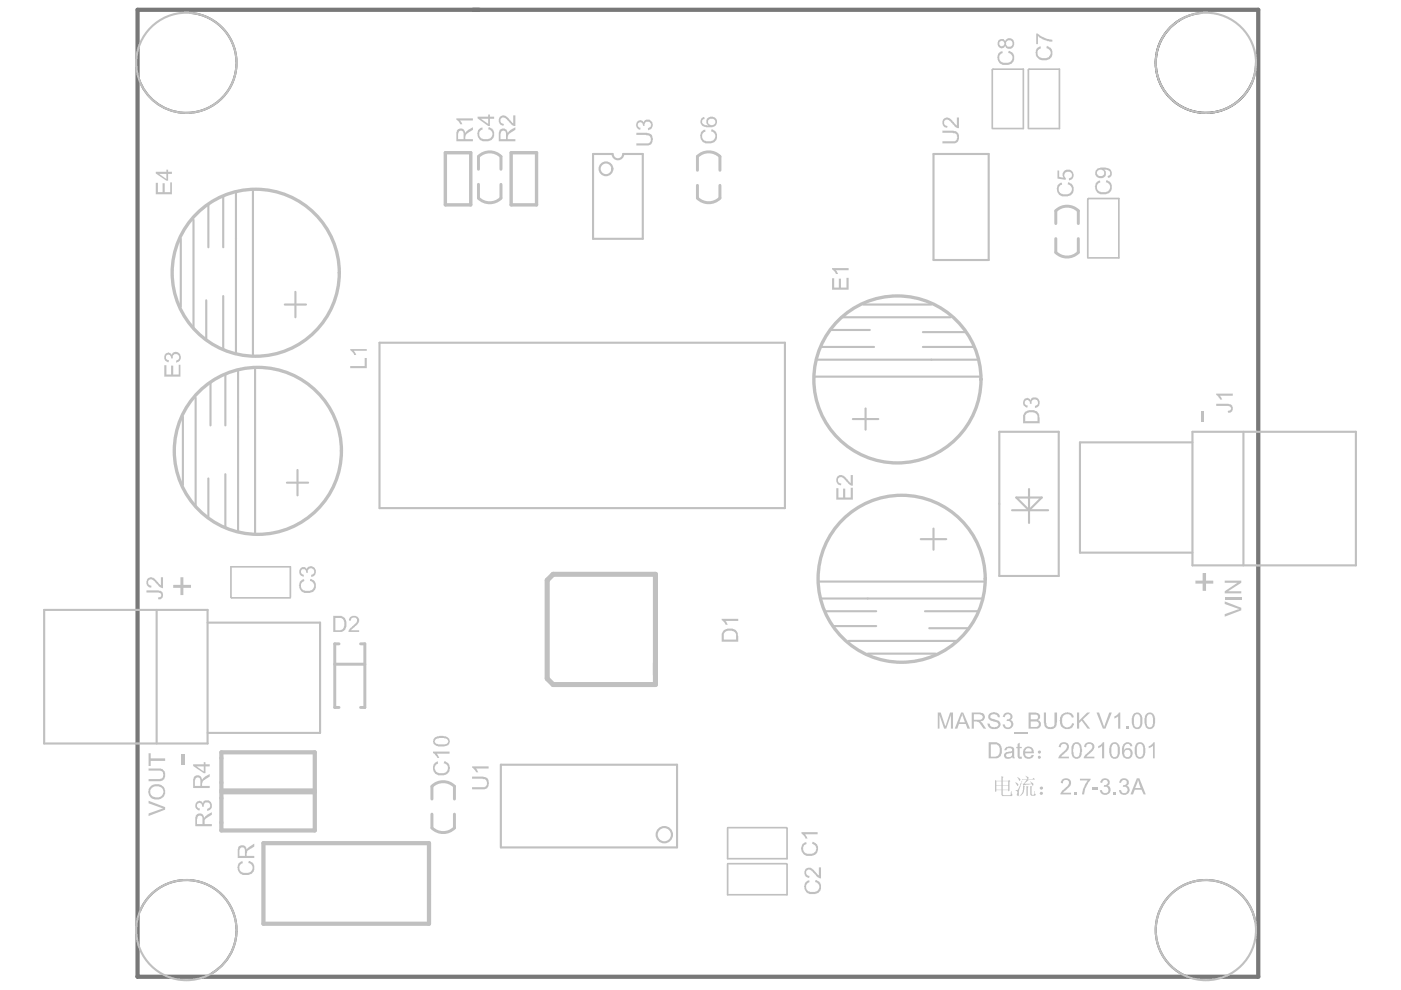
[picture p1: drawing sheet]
<svg xmlns="http://www.w3.org/2000/svg" width="297mm" height="210mm" viewBox="0 0 297 210" stroke-linecap="round" stroke-linejoin="round" font-family="sans-serif">
<path d="M29.2 2.1h237.6v205h-237.6z" fill="none" stroke="#787878" stroke-width=".9"/>
<path d="M40.3 2.7a10.6 10.6 0 0 1 7.6 17.2 10.6 10.6 0 0 1-18.5-3.2M250.3 4.2a10.6 10.6 0 0 0-1.5 17.2 10.6 10.6 0 0 0 16.7-4.1M254.8 2.7a10.6 10.6 0 0 0-9.7 11.2 10.6 10.6 0 0 0 10.9 10 10.6 10.6 0 0 0 10.3-10.6M29.6 193.3a10.6 10.6 0 0 1 16.8-4.2 10.6 10.6 0 0 1-1.5 17.2M266.1 195.4a10.6 10.6 0 0 0-17.1-6.4 10.6 10.6 0 0 0 2.8 18.1" fill="none" stroke="#787878" stroke-width=".45"/>
<path d="M46.9 159.5h19.8v8.1h-19.8zM46.9 168h19.8v8.1h-19.8zM55.9 178.8h35.1v17.1h-35.1z" fill="none" stroke="#c0c0c0" stroke-width=".9"/>
<g fill="none" stroke="#c0c0c0" stroke-width=".45">
<path d="M129.9 32.6h-4.2v18h10.6v-18h-4.2M197.9 32.6h11.7v22.5h-11.7zM38.3 50.6v14.4M41 46.6v22.9M44.2 43.4v9M47.3 41.6v10.8M50 40.7v34.2M53.6 40.3v35.1M43.7 63.7v8.1M47.3 62.8v11.2M47.8 79.4v10.8M50.5 78.5v34.2"/>
<path d="M54.1 78.1v35M60.4 64.6h4.5M62.6 61.9v5.4M80.5 72.7h85.9v35h-85.9zM172.7 79.9h35.1M173.2 76.3h34.2M174.1 73.6h11.2M176.3 70h8.1M178.6 67.3h22.9M183.1 64.6h14.4M195.7 70.4h9M195.7 73.6h10.8"/>
<path d="M38.8 88.4v14.4M41.5 84.4v22.9M44.6 81.2v9M63.1 99.6v5.4M180.8 88.8h5.4M183.5 86.6v4.5M211.9 91.5h12.6v30.6h-12.6zM252.8 93.8h-23.8v23.4h23.8M252.8 91.5h34.7v28.4h-34.7zM263.6 91.5v28.4M44.2 101.4v8.1M47.8 100.5v11.3"/>
<path d="M60.8 102.3h4.5M195.2 114.3h5.4M197.9 112.1v4.5M214.6 108.2h7.6M215.5 105.5h5.4l-2.7 2.7zM218.2 103.7v7.2M9.4 129.3h34.6v28.3h-34.6zM33.2 129.3v28.3M44 132h23.9v23.4h-23.9M173.6 123.3h35.1M174.1 126.9h34.2M175 129.6h10.8"/>
<path d="M176.8 132.7h9M179.9 135.9h23M184 138.6h14.4M196.1 129.6h11.3M197 133.2h8.1M106.2 162.1h37.3v17.6h-37.3z"/>
</g>
<g fill="none" stroke="#c0c0c0" stroke-width=".63">
<path d="M101.4 39.1v2.9M101.4 33.2v2.7M106.2 33.2v2.7M106.2 39.1v2.9M147.9 33.2v2.9M147.9 39.3v2.7M152.6 33.2v2.9M152.6 39.3v2.7M223.8 50.6l.1 2.9M223.9 44.7v2.7M228.6 44.7v2.7M228.6 50.6v2.9"/>
<path d="M71.9 136.5h-.9v13.5h.9M76.5 136.5h.9v13.5h-.9M71 140.8h6.4M91.6 172.6v2.9M91.6 166.7v2.7M96.4 166.7v2.7M96.4 172.6v2.9"/>
</g>
<path d="M210.4 27.3v-12.5l.1-.1h6.5v12.6h-6.5M218 27.3v-12.5l.2-.1h6.4v12.6h-6.4M230.6 54.7v-12.5l.2-.1h6.4v12.6h-6.4M61.6 126.6v-6.4h-12.6v6.4l.1 .2h12.5M154.3 175.5h12.4l.2 .1v6.5h-12.6v-6.5M154.3 183.1h12.4l.2 .2v6.4h-12.6v-6.4" fill="none" stroke="#c0c0c0" stroke-width=".35"/>
<path d="M94.4 32.4h5.4v11h-5.4zM108.4 32.4h5.4v11h-5.4z" fill="none" stroke="#c0c0c0" stroke-width=".72"/>
<path d="M116 123l1.3-1.2h21.7v23.3h-21.7l-1.3-1.2z" fill="none" stroke="#c0c0c0" stroke-width="1.1"/>
<g fill="#c0c0c0">
<path d="M38.3 160h.8v2.1h-.8z"/>
<path d="M176.4 59h.5v2h1v-1.9h.4v1.9h1.2v-2.1h.4v2.5h-3.5z"/>
<path d="M176.4 56.8h3.5v.5h-2.8l.3 .2 .3 .6a.79 .79 0 0 1-.8-.6l-.5-.4z"/>
<path d="M254.7 87.1h.6v2.2h-.6z"/>
<path d="M31.5 169.8l3.5 1.3v.6l-3.5 1.3v-.5l3.1-1.1-3.1-1.1z"/>
<path d="M31.5 162.9h2a1.37 1.37 0 0 1 1.4 .7 1.37 1.37 0 0 1-.1 1.5 1.53 1.53 0 0 1-1.3 .5h-2v-.4h2a.93 .93 0 0 0 1.1-.7 .93 .93 0 0 0-.7-1.1h-2.4z"/>
<path d="M31.5 159.7h.5v1.1h3v.5h-3v1.1h-.5z"/>
<path d="M41.6 170.1a.81 .81 0 0 1 .8-.3 .81 .81 0 0 1 .6 .5 .92 .92 0 0 1 1.6-.3 1.13 1.13 0 0 1-.7 1.9v-.4a.7 .7 0 0 0 .6-.8 .7 .7 0 0 0-.8-.6 .7 .7 0 0 0-.5 .9l-.4-.1a.59 .59 0 0 0-.5-.7 .59 .59 0 0 0-.6 .7 .59 .59 0 0 0 .7 .5l-.1 .4a1.06 1.06 0 0 1-.7-1.7z"/>
<path d="M74.3 77.6h3v-1.7h.5v2.2h-3.5z"/>
<path d="M74.3 74h3.5v.4h-2.8l.5 .8-.4 .1-.4-.7-.4-.3z"/>
<path d="M92 162l.7-.6 .2 .5a1.11 1.11 0 0 0-.6 1.4 1.11 1.11 0 0 0 1.4 .6 1.06 1.06 0 0 0 1.2-.8 1.06 1.06 0 0 0-.8-1.2l.1-.5a1.53 1.53 0 0 1 1.2 1.9 1.53 1.53 0 0 1-1.9 1.1 1.59 1.59 0 0 1-1.5-.7 1.59 1.59 0 0 1 0-1.7z"/>
<path d="M91.8 159.3h3.5v.5h-2.7l.6 .9h-.5l-.4-.6-.5-.5z"/>
<path d="M96.8 25.1h3.5v.4h-2.8l.2 .2 .3 .7a.79 .79 0 0 1-.8-.7l-.4-.3z"/>
<path d="M105.9 24.8a1.14 1.14 0 0 1 1.8 .2l1.1 1.2v-1.7h.5l-.1 2.2a2.28 2.28 0 0 1-1.4-1.1h-.1a1.1 1.1 0 0 0-1.5-.5 .73 .73 0 0 0-.1 .8 .73 .73 0 0 0 .7 .4l-.1 .4a1.2 1.2 0 0 1-.8-1.9z"/>
<path d="M134.9 28.2h2a1.31 1.31 0 0 1 1.5 1.5 1.16 1.16 0 0 1-1.5 1.2h-2v-.5h2a.87 .87 0 0 0 1.1-.7 .87 .87 0 0 0-.7-1l-2.4-.1z"/>
<path d="M135 25.9a.77 .77 0 0 1 .8-.4 .77 .77 0 0 1 .6 .5 .97 .97 0 0 1 1.1-.7 .97 .97 0 0 1 .8 1.1 1.09 1.09 0 0 1-.9 1.2l-.1-.4a.7 .7 0 0 0 .8-.8 .7 .7 0 0 0-.9-.6 .7 .7 0 0 0-.5 .9h-.3a.64 .64 0 0 0-.3-.6 .64 .64 0 0 0-.7 0l-.2 .3 .1 .2a.46 .46 0 0 0 .5 .5l-.1 .4a1.05 1.05 0 0 1-.7-1.6z"/>
<path d="M148.6 28.1l.4-.5 .5-.2 .1 .5a1.08 1.08 0 0 0-.7 1.3 1.08 1.08 0 0 0 1.3 .8 1.14 1.14 0 0 0 1.2-.5 1.14 1.14 0 0 0 0-1.3l-.4-.3h-.2v-.5a1.52 1.52 0 0 1 1 2.3 2.04 2.04 0 0 1-2.9 .3 2.2 2.2 0 0 1-.3-1.9z"/>
<path d="M170.6 187.2l.5-.4 .4-.2 .1 .4a1.08 1.08 0 0 0-.6 1.4 1.08 1.08 0 0 0 1.3 .7 1.14 1.14 0 0 0 1.2-.5 1.14 1.14 0 0 0-.1-1.3l-.3-.3h-.3l.1-.4a1.52 1.52 0 0 1 1 2.2 2.04 2.04 0 0 1-3 .3 2.2 2.2 0 0 1-.3-1.9z"/>
<path d="M170.7 184.3a1.21 1.21 0 0 1 1.8 .2l1.1 1.1v-1.7h.5v2.3a2.98 2.98 0 0 1-1.7-1.3l-.1-.1a.72 .72 0 0 0-.9-.4 .72 .72 0 0 0-.5 .8 .64 .64 0 0 0 .7 .5l-.1 .4a1.14 1.14 0 0 1-.9-1.5z"/>
<path d="M177.3 103.5h.5v2h1v-1.9h.4v1.9h1.2v-2.1h.4v2.5h-3.5z"/>
<path d="M177.5 101.1a1.33 1.33 0 0 1 2.1 .5l.8 .8v-1.7h.4l-.1 2.3a2.28 2.28 0 0 1-1.3-1.1 1.4 1.4 0 0 0-1.5-.6 .7 .7 0 0 0-.2 .8 .7 .7 0 0 0 .7 .4l-.1 .4a1.15 1.15 0 0 1-.8-1.8z"/>
<path d="M199.8 27.7h2a1.45 1.45 0 0 1 1.4 .7 1.45 1.45 0 0 1-.1 1.6l-.6 .4h-2.7v-.4h2a.93 .93 0 0 0 1-.4 .93 .93 0 0 0 0-1.1l-.1-.2-.7-.1h-2.2z"/>
<path d="M200 25.3a1.14 1.14 0 0 1 1.8 .2l1.1 1.1v-1.7h.4l-.1 2.3a2.28 2.28 0 0 1-1.3-1.1h-.1a1.1 1.1 0 0 0-1.5-.6 .73 .73 0 0 0-.1 .8 .73 .73 0 0 0 .7 .4l-.1 .5a1.2 1.2 0 0 1-.8-1.9z"/>
<path d="M211.6 11.4l.5-.4 .4-.2 .1 .4a1.08 1.08 0 0 0-.7 1.4 1.08 1.08 0 0 0 1.3 .7 1.14 1.14 0 0 0 1.2-.5 1.14 1.14 0 0 0 0-1.3l-.4-.3h-.2l.1-.4a1.52 1.52 0 0 1 .9 2.2 2.04 2.04 0 0 1-2.9 .3 2.2 2.2 0 0 1-.3-1.9z"/>
<path d="M31.1 125.2h2.3a.96 .96 0 0 1 1.2 .8 .96 .96 0 0 1-1 1.1v-.4a.55 .55 0 0 0 .6-.6 .55 .55 0 0 0-.7-.5h-2.4z"/>
<path d="M31.2 122.8a1.33 1.33 0 0 1 2.1 .5l.8 .8v-1.7h.5v2.3l-.2-.1a2.7 2.7 0 0 1-1.6-1.4 .72 .72 0 0 0-.8-.4 .72 .72 0 0 0-.6 .7l.1 .4 .6 .3-.1 .4a1.2 1.2 0 0 1-.8-1.8z"/>
<path d="M33 38.8h.5v1.9h1v-1.8h.4v1.8h1.2v-2h.4v2.5h-3.5z"/>
<path d="M170.2 178.9l.7-.4 .1 .5a1.07 1.07 0 0 0-.7 1.2 1.07 1.07 0 0 0 1.2 .8 1.17 1.17 0 0 0 1.3-.4 1.17 1.17 0 0 0 0-1.4l-.6-.2 .1-.5a1.47 1.47 0 0 1 1.1 1.4 1.47 1.47 0 0 1-1.1 1.5 1.68 1.68 0 0 1-2-.5 1.68 1.68 0 0 1-.1-2z"/>
<path d="M169.9 176.4h3.4v.5h-2.7l.6 .8-.5 .1-.3-.7-.5-.4z"/>
<path d="M219.8 10.3l.7-.5 .2 .5a1.06 1.06 0 0 0-.7 1.1 1.06 1.06 0 0 0 1.1 .9 1.2 1.2 0 0 0 1.4-.4 1.2 1.2 0 0 0-.1-1.5l-.5-.2 .1-.5a1.58 1.58 0 0 1 1.1 2 1.58 1.58 0 0 1-2 1.1 1.63 1.63 0 0 1-1.3-2.5z"/>
<path d="M219.7 7.1h.4l.4 .5 1.1 .5 1.5 .4v.3l-1.1-.2a3.9 3.9 0 0 1-1.9-.9v1.7h-.4z"/>
<path d="M38.3 122.4h.6v1.6h1.6v.6h-1.6v1.6h-.6v-1.6h-1.6v-.6h1.6z"/>
<path d="M63.5 123.4l.5-.5 .4-.1 .1 .4a1.08 1.08 0 0 0-.6 1.3 1.08 1.08 0 0 0 1.3 .8 1.14 1.14 0 0 0 1.2-.5 1.14 1.14 0 0 0-.1-1.3l-.3-.3h-.3l.1-.4a1.52 1.52 0 0 1 1 2.2 2.04 2.04 0 0 1-3 .3 2.2 2.2 0 0 1-.3-1.9z"/>
<path d="M63.5 120.7a.87 .87 0 0 1 1.6 0 .47 .47 0 0 1 .5-.6 1.09 1.09 0 0 1 1.3 .6 1.09 1.09 0 0 1-.3 1.3l-.6 .3v-.4a.68 .68 0 0 0 .5-1.1 .68 .68 0 0 0-1.2 .1v.6l-.4-.1a.57 .57 0 0 0-.4-.7 .57 .57 0 0 0-.7 .3 .57 .57 0 0 0 .4 .8l.2 .1v.4a1.09 1.09 0 0 1-.9-1.6z"/>
<path d="M217.1 84.7a.8 .8 0 0 1 .8-.4 .8 .8 0 0 1 .6 .6 .98 .98 0 0 1 1.2-.6 .98 .98 0 0 1 .7 1l-.1 .7-.3 .3-.6 .2v-.4a.69 .69 0 0 0 .7-.8 .69 .69 0 0 0-.8-.6 .69 .69 0 0 0-.6 .8l-.3 .1a.6 .6 0 0 0-.5-.8 .6 .6 0 0 0-.7 .6 .6 .6 0 0 0 .7 .6l-.1 .4a1.06 1.06 0 0 1-.7-1.7z"/>
<path d="M255 121.5h.7v1.6h1.5v.6h-1.5v1.6h-.7v-1.6h-1.5v-.6h1.5z"/>
<path d="M34.8 77.4h.5v2h1v-1.9h.4v1.9h1.2v-2.1h.4v2.6h-3.5z"/>
<path d="M34.9 75.2a.84 .84 0 0 1 .8-.5 .84 .84 0 0 1 .8 .6 .93 .93 0 0 1 .9-.7 .93 .93 0 0 1 .9 .9 1.03 1.03 0 0 1-.9 1.4v-.5a.69 .69 0 0 0 .6-.7 .69 .69 0 0 0-.7-.6 .69 .69 0 0 0-.7 .7v.2h-.3a.57 .57 0 0 0-.3-.7 .57 .57 0 0 0-.8 .2 .57 .57 0 0 0 .3 .8l.3 .1-.1 .4a1.09 1.09 0 0 1-.8-1.6z"/>
<path d="M74.1 131l.1-.1a1.09 1.09 0 0 1 1.5-.1 1.09 1.09 0 0 1 .1 1.6l-1.4 1.2h1.7v.4h-2.2a2.28 2.28 0 0 1 1.1-1.4 1.39 1.39 0 0 0 .6-1.4 .7 .7 0 0 0-.8-.2 .7 .7 0 0 0-.5 .7l-.3-.1z"/>
<path d="M100.1 164.7h2.1a1.39 1.39 0 0 1 1.4 .9 1.39 1.39 0 0 1-.6 1.7l-2.9 .1v-.5h2.1a.87 .87 0 0 0 1-.7 .87 .87 0 0 0-.7-1l-2.4-.1z"/>
<path d="M100.1 162.5h3.5v.4h-2.7l.5 .9h-.4l-.6-.9-.3-.1z"/>
<path d="M101.3 27.6l.5-.4 .4-.2 .1 .4a1.08 1.08 0 0 0-.6 1.4 1.08 1.08 0 0 0 1.3 .7 1.14 1.14 0 0 0 1.2-.5 1.14 1.14 0 0 0-.1-1.3l-.3-.3h-.3l.1-.4a1.52 1.52 0 0 1 1 2.2 2.04 2.04 0 0 1-3 .3 2.2 2.2 0 0 1-.3-1.9z"/>
<path d="M153 131.2h3.5v.5h-2.8l.3 .1 .3 .7a.79 .79 0 0 1-.8-.7l-.5-.3z"/>
<path d="M259.7 127.5l3.5 1.4v.5l-3.5 1.4v-.6l3-1.1-3-1z"/>
<path d="M32.1 167.1a1.32 1.32 0 0 0 .2 1.7 1.32 1.32 0 0 0 1.7 .1 1.18 1.18 0 0 0 .5-1.5 1.18 1.18 0 0 0-1.4-.7l-.6 .1zM31.7 167a2.07 2.07 0 0 1 3-.1 1.71 1.71 0 0 1-.1 2.1 1.71 1.71 0 0 1-2 .4 1.6 1.6 0 0 1-.9-2.4z"/>
<path d="M41.5 165l-.2 .5v1.1h1.2v-1a.59 .59 0 0 0-.2-.7 .59 .59 0 0 0-.8 .1zM41.1 164.7a1 1 0 0 1 1.1-.3 1 1 0 0 1 .6 1l.3-.5 1.4-.8v.6l-1.2 .7-.4 .3-.1 .4v.5h1.7v.5h-3.5v-1.9z"/>
<path d="M41.7 162.5l1.5 1.1v-1.1zM41 162h2.2v-.4h.4v.4h.9v.5h-.9v1.4h-.4l-2.2-1.5z"/>
<path d="M41.9 173.1l-.1 .5v1.1h1.1v-1a.59 .59 0 0 0-.2-.7 .59 .59 0 0 0-.8 .1zM41.5 172.9a.97 .97 0 0 1 1.1-.4 .97 .97 0 0 1 .7 1l.3-.5 1.3-.8v.5l-1.5 1.1v.9h1.5v.5h-3.5z"/>
<path d="M92.3 156.7a.69 .69 0 0 0 0 .8 .69 .69 0 0 0 .8 .3h.2a1.38 1.38 0 0 0 1.7-.6 .99 .99 0 0 0-1.1-.7h-.7zM92.1 156.5l.6-.4 .8-.1a1.88 1.88 0 0 1 1.8 .8 1.17 1.17 0 0 1-1.3 1.5 1.7 1.7 0 0 1-2.2-1z"/>
<path d="M97.3 27.9l-.2 .4v1.2h1.2v-1a.59 .59 0 0 0-.2-.7 .59 .59 0 0 0-.8 .1zM96.9 27.5a1 1 0 0 1 1.1-.2 1 1 0 0 1 .6 .9l.3-.4 1.4-.8v.5l-1.2 .7-.4 .4-.1 .4v.5h1.7v.5h-3.5v-1.9z"/>
<path d="M106.3 27.9l-.2 .4v1.2h1.2v-1a.59 .59 0 0 0-.2-.7 .59 .59 0 0 0-.8 .1zM105.9 27.5a1 1 0 0 1 1.1-.2 1 1 0 0 1 .6 .9l.3-.4 1.4-.8v.5l-1.2 .7-.4 .4-.1 .4v.5h1.7v.5h-3.5v-1.9z"/>
<path d="M148.7 25.1l.6-.3 .1 .4a.69 .69 0 0 0-.5 .8 .69 .69 0 0 0 .8 .5l.5 .1a1.06 1.06 0 0 1-.3-1.3 1.06 1.06 0 0 1 1.2-.6 1.18 1.18 0 0 1 .8 1.5 1.18 1.18 0 0 1-1.5 .8h-.1a1.43 1.43 0 0 1-1.8-1.2zM150.1 25.5a.76 .76 0 0 0 .8 1 .76 .76 0 0 0 .6-1.1l-.3-.2h-.6z"/>
<path d="M211.9 9.2a.56 .56 0 0 0 1.1 0 .56 .56 0 0 0-1.1 0zM213.3 9.2a.71 .71 0 0 0 1.4 0 .71 .71 0 0 0-1.4 0zM211.6 8.6a.93 .93 0 0 1 1.5 .1 1.01 1.01 0 0 1 1.4-.5 1.01 1.01 0 0 1 .4 1.4 .94 .94 0 0 1-.8 .8 .94 .94 0 0 1-1-.7 .89 .89 0 0 1-1.2 .3 .89 .89 0 0 1-.3-1.2z"/>
<path d="M33.8 36.9l1.5 1.1v-1.1zM33 36.4h2.3v-.4h.3v.4h.9v.5h-.9v1.4h-.3l-2.3-1.5z"/>
<path d="M217.5 87.8l-.1 .2v1.3h2.6v-.8a1.19 1.19 0 0 0-1.6-1.1zM217.2 87.5a2.17 2.17 0 0 1 3 .2l.2 2h-3.5v-1.7z"/>
<path d="M71.1 131v2.6h.8a1.19 1.19 0 0 0 1.1-1.6 .95 .95 0 0 0-1.2-1zM70.7 130.6h1.2a1.75 1.75 0 0 1 1.5 2.5l-.1 .1a1.34 1.34 0 0 1-1.5 .8h-1.1z"/>
<path d="M102 25.2l1.5 1.1v-1.1zM101.3 24.7h2.2v-.4h.4v.4h.9v.5h-.9v1.5h-.4l-2.2-1.6z"/>
<path d="M153.6 134.1l-.1 .3v1.2h2.6v-.8a1.19 1.19 0 0 0-1.7-1.1zM153.3 133.8a2.17 2.17 0 0 1 3 .2l.2 2.1h-3.5v-1.7z"/>
</g>
<path d="M259.7 126.8h3.5" fill="none" stroke="#c0c0c0" stroke-width=".45"/>
<g fill="#c0c0c0">
<path d="M259.7 123.1h3.5v.5l-2.8 1.8h2.8v.4h-3.5v-.4l2.7-1.8h-2.7z"/>
<path d="M257.9 85.6h2.3a.96 .96 0 0 1 1.2 .9 .96 .96 0 0 1-1 1v-.4a.55 .55 0 0 0 .6-.6 .55 .55 0 0 0-.7-.4h-2.4z"/>
<path d="M257.9 83.5h3.5v.4h-2.8l.3 .2 .2 .6a.79 .79 0 0 1-.8-.6l-.4-.4z"/>
<path d="M50.5 183.2l.4-.5 .5-.2 .1 .5a1.08 1.08 0 0 0-.7 1.3 1.08 1.08 0 0 0 1.3 .8 1.14 1.14 0 0 0 1.2-.5 1.14 1.14 0 0 0 0-1.3l-.4-.3h-.2v-.5a1.52 1.52 0 0 1 1 2.3 2.04 2.04 0 0 1-2.9 .3 2.2 2.2 0 0 1-.3-1.9z"/>
<path d="M232.3 38.9l.5-.5 .4-.2 .1 .5a1.08 1.08 0 0 0-.7 1.3 1.08 1.08 0 0 0 1.3 .7 1.14 1.14 0 0 0 1.2-.4 1.14 1.14 0 0 0 0-1.4l-.4-.2h-.2l.1-.5a1.52 1.52 0 0 1 .9 2.3 2.04 2.04 0 0 1-2.9 .2 2.2 2.2 0 0 1-.3-1.8z"/>
<path d="M224.2 39.3l.5-.4 .4-.2 .1 .4a1.08 1.08 0 0 0-.7 1.4 1.08 1.08 0 0 0 1.3 .7 1.14 1.14 0 0 0 1.2-.5 1.14 1.14 0 0 0 0-1.3l-.4-.3h-.2l.1-.4a1.52 1.52 0 0 1 .9 2.2 2.04 2.04 0 0 1-2.9 .3 2.2 2.2 0 0 1-.3-1.9z"/>
<path d="M224.2 36.2h.4v1.3l.9 .2a1.14 1.14 0 0 1 .5-1.6 1.14 1.14 0 0 1 1.5 .6 1.14 1.14 0 0 1-.8 1.5l-.1-.4a.72 .72 0 0 0 .6-1 .72 .72 0 0 0-1.1-.3 .69 .69 0 0 0-.5 .6 .69 .69 0 0 0 .4 .7l-.1 .3-1.7-.2z"/>
<path d="M225.1 165.4a1.14 1.14 0 0 1 1.3-.3 1.14 1.14 0 0 1 .7 1.2l-.1 .2-1.6 1.6h1.7v.3h-2.3a1.85 1.85 0 0 1 1-1.2v-.1a1.12 1.12 0 0 0 .7-1.6 .66 .66 0 0 0-.8-.1 .66 .66 0 0 0-.3 .7l-.5-.1z"/>
<path d="M227.8 168h.5v.4h-.5z"/>
<path d="M229 165.1h2.2v.3l-.4 .4-.7 1.5-.2 1.1h-.5l.2-1.1 1-1.8h-1.6z"/>
<path d="M231.6 167h1.2v.4h-1.2z"/>
<path d="M233.5 165.4a.97 .97 0 0 1 1.2-.3 .97 .97 0 0 1 .5 1.2l-.4 .3a.91 .91 0 0 1 .7 .9 .91 .91 0 0 1-.6 .8 1.1 1.1 0 0 1-1.7-.8h.5a.69 .69 0 0 0 .8 .6 .69 .69 0 0 0 .5-.9 .69 .69 0 0 0-1-.4l.1-.3a.56 .56 0 0 0 .7-.4 .56 .56 0 0 0-.4-.7 .56 .56 0 0 0-.7 .4v.2l-.4-.1z"/>
<path d="M236.2 168h.4v.4h-.4z"/>
<path d="M237.6 165.2a.99 .99 0 0 1 1.4 0 .99 .99 0 0 1 .1 1.3l-.2 .1a.47 .47 0 0 1 .5 .6 1.1 1.1 0 0 1-.9 1.3 1.1 1.1 0 0 1-1.2-1h.4a.68 .68 0 0 0 1.1 .6 .68 .68 0 0 0-.1-1.2l-.6-.1 .1-.3a.57 .57 0 0 0 .7-.4 .57 .57 0 0 0-.4-.7 .57 .57 0 0 0-.7 .3l-.1 .3-.4-.1z"/>
<path d="M215.7 157.7l.5-.2v.9h.4v.2h-.4v1.6a.28 .28 0 0 0 .1 .3 .28 .28 0 0 0 .3-.1v.4a.59 .59 0 0 1-.7 0 .59 .59 0 0 1-.2-.7v-1.5h-.2v-.2h.2z"/>
<path d="M224.7 157.6a1.09 1.09 0 0 1 1.4-.1 1.09 1.09 0 0 1 .4 1.3l-.2 .5-1.3 1.1h1.6v.4h-2.2v-.2a2.38 2.38 0 0 1 1.2-1.3l.2-.2a.81 .81 0 0 0 0-1.4h-.4a.52 .52 0 0 0-.5 .7h-.4z"/>
<path d="M230 157.8l.1-.1a1.12 1.12 0 0 1 1.2-.3 1.12 1.12 0 0 1 .7 1.1l-.2 .6-1.5 1.3h1.7v.4h-2.2a1.49 1.49 0 0 1 1-1.3v-.1a1.16 1.16 0 0 0 .7-1.4 .7 .7 0 0 0-.8-.2 .7 .7 0 0 0-.5 .6h-.3z"/>
<path d="M232.8 158.2l.6-.3 .4-.5h.3v3.4h-.4v-2.7l-.2 .3-.6 .2z"/>
<path d="M243.6 158.2l.7-.4 .2-.4h.3v3.4h-.3v-2.7l-.9 .5z"/>
<path d="M198.8 151.1h.7l.9 2.9 1-2.9h.7v3.4h-.5v-2.9l-1 2.9h-.4l-1-2.9v2.9h-.4z"/>
<path d="M209.7 151.3h.2a1.39 1.39 0 0 1 2.2 .8h-.5a.89 .89 0 0 0-.7-.7 .89 .89 0 0 0-.9 .5 .5 .5 0 0 0 .6 .5l.1 .1a1.38 1.38 0 0 1 1.4 1.2 1.47 1.47 0 0 1-1.5 .9 1.47 1.47 0 0 1-1.2-1.2h.4a.97 .97 0 0 0 1.3 .7 .55 .55 0 0 0 .6-.5 .55 .55 0 0 0-.6-.5l-.3-.1a1.11 1.11 0 0 1-1.3-1.3z"/>
<path d="M213 151.3a.96 .96 0 0 1 1.3-.1 .96 .96 0 0 1 .1 1.3l-.2 .2a1.01 1.01 0 0 1 .5 1.3 1.01 1.01 0 0 1-1.2 .6 1.11 1.11 0 0 1-.9-1h.4a.69 .69 0 0 0 .8 .6 .69 .69 0 0 0 .6-.8 .69 .69 0 0 0-.8-.5h-.2l.1-.4a.57 .57 0 0 0 .7-.3 .57 .57 0 0 0-.3-.8 .57 .57 0 0 0-.8 .4l-.1 .3-.4-.1z"/>
<path d="M50.9 179.9l-.1 1.6h1.1v-1a.61 .61 0 0 0-.3-.8 .61 .61 0 0 0-.7 .2zM50.6 179.5a1.01 1.01 0 0 1 1-.2 1.01 1.01 0 0 1 .7 .8l.4-.4 1.2-.8v.6l-.7 .4a1.11 1.11 0 0 0-.9 1v.6h1.6v.4h-3.5v-1.9z"/>
<path d="M232.7 36.2a.77 .77 0 0 0 .6 1.2 .77 .77 0 0 0 .8-1 .91 .91 0 0 0-1.4-.2zM232.3 36.2a2.58 2.58 0 0 1 3-.4 1.03 1.03 0 0 1 .4 1.1 1.03 1.03 0 0 1-.8 .8l-.1-.4a.63 .63 0 0 0 .6-.6 .63 .63 0 0 0-.7-.6l-.7-.1a1 1 0 0 1 .4 1.2 1 1 0 0 1-1.2 .6 1.18 1.18 0 0 1-.9-1.6z"/>
<path d="M211 165.4l.2 .2h1.1v-1l.5 .1-.2 .2v.7h1.2l.1-.2 .3 .2-.2 .1v1.9l-.2 .2v-.3h-1.2v1l1.6 .1 .2-.9 .1 .6 .3 .2-.3 .3h-2l-.2-.3v-1h-1.1v.3l-.2 .1zM212.6 165.6v.9h1.2v-.9zM211.2 165.6v.9h1.1v-.9zM212.6 166.5v.9h1.2v-.9zM211.2 166.5v.9h1.1v-.9z"/>
<path d="M215.7 164.8v-.1l.5 .4a.23 .23 0 0 1 .2 .3 .23 .23 0 0 1-.3 .2zM216.6 165.2h1.2l-.3-.7 .3 .2a.3 .3 0 0 1 .3 .2 .3 .3 0 0 1-.1 .3h.9l.3-.3 .2 .4h-1.6l.3 .2-1 .7h1.6l-.3-.5v-.1l.3 .3a.39 .39 0 0 1 .4 .3 .39 .39 0 0 1-.2 .4v-.1a.41 .41 0 0 0-.3-.3 .41 .41 0 0 0-.4 .2h-.7l-.5 .1-.2-.3 .6-.4 .3-.5-.9 .1zM215.2 165.9l.1-.1 .4 .3a.27 .27 0 0 1 .2 .3 .27 .27 0 0 1-.2 .2zM216.6 165.6h.1l-.3 1.1a2.94 2.94 0 0 0-.4 2h-.2a.2 .2 0 0 1-.2-.1 .2 .2 0 0 1 .1-.3v-.2a.41 .41 0 0 0-.4-.6h.4l.2-.1zM218.4 166.6l.5 .2-.2 .1 .1 1.6a.47 .47 0 0 0 .5-.5l.1-.3v.6l.2 .1-.2 .3h-.8l-.2-.2zM217.6 166.6l.5 .2-.2 .2v1.7l-.3 .1zM216.9 166.5l.5 .3-.2 .1a1.67 1.67 0 0 1-1 1.9h-.1a2.34 2.34 0 0 0 .8-2.3z"/>
<path d="M220.4 167.1a.35 .35 0 0 1 .7 0 .35 .35 0 0 1-.7 0zM220.5 168.2a.33 .33 0 0 1 .6 0 .33 .33 0 0 1-.6 0z"/>
<path d="M241.2 165.5v.3l-.5 1.3h1.1l-.5-1.7zM241 165h.6l1.3 3.4h-.4l-.5-1h-1.4l-.4 1h-.5z"/>
<path d="M210.1 157.8v2.6h.8a1.19 1.19 0 0 0 1.1-1.6 .95 .95 0 0 0-1.2-1zM209.6 157.4h1.3a1.75 1.75 0 0 1 1.4 2.5l-.1 .1a1.34 1.34 0 0 1-1.4 .8h-1.2z"/>
<path d="M213.3 160v.1a.63 .63 0 0 0 .5 .5 .63 .63 0 0 0 .7-.4l.1-.1a.22 .22 0 0 0 0-.3 .22 .22 0 0 0-.3-.1l-.8 .1zM213 158.7a1.31 1.31 0 0 1 2 0v1.8l.2 .3h-.4l-.1-.3a1.21 1.21 0 0 1-1.8-.1 1.08 1.08 0 0 1 1.1-1.1 .39 .39 0 0 0 .4 0 .39 .39 0 0 0 .2-.4v-.1a.8 .8 0 0 0-1.3 .3h-.3z"/>
<path d="M217.5 158.8l-.1 .5h1.3a.7 .7 0 0 0-.4-.6 .7 .7 0 0 0-.8 .1zM217.2 158.6a1.19 1.19 0 0 1 1.4-.2 1.19 1.19 0 0 1 .6 1.3h-1.8a.7 .7 0 0 0 .5 .8 .7 .7 0 0 0 .8-.4h.5a1.18 1.18 0 0 1-1.5 .7 1.18 1.18 0 0 1-.8-1.5z"/>
<path d="M220 159.4a.36 .36 0 0 1 .7 0 .36 .36 0 0 1-.7 0zM220 160.6a.35 .35 0 0 1 .7 0 .35 .35 0 0 1-.7 0z"/>
<path d="M227.7 158l-.2 1a1.63 1.63 0 0 0 .6 1.5h.2a.63 .63 0 0 0 .6-.8l.1-.5a1.16 1.16 0 0 0-.7-1.5h-.3zM227.4 157.7a1.09 1.09 0 0 1 1.4-.2 1.09 1.09 0 0 1 .5 1.2 2.01 2.01 0 0 1-.6 2.1 1.18 1.18 0 0 1-1.5-1.4v-1.1z"/>
<path d="M235.8 158l-.2 .7a1.45 1.45 0 0 0 .7 1.8h.1a.96 .96 0 0 0 .6-1.3 1.3 1.3 0 0 0-.5-1.5h-.4zM235.5 157.8a1.11 1.11 0 0 1 1.2-.4 1.11 1.11 0 0 1 .7 1v.5a1.63 1.63 0 0 1-.8 2 1.09 1.09 0 0 1-1.3-1.1 2.84 2.84 0 0 1 .2-2z"/>
<path d="M238.2 157.8a1.11 1.11 0 0 1 1.1-.4 1.11 1.11 0 0 1 .8 .8l-.4 .1a.69 .69 0 0 0-.8-.6 .69 .69 0 0 0-.6 .8l-.1 .6a1.03 1.03 0 0 1 1.4-.4 1.03 1.03 0 0 1 .4 1.4 1.05 1.05 0 0 1-1.1 .8 1.05 1.05 0 0 1-.9-1l-.1-1.4zM238.5 159.2a.83 .83 0 0 0-.1 .9 .83 .83 0 0 0 .9 .4 .84 .84 0 0 0 .4-.8 .84 .84 0 0 0-.6-.7z"/>
<path d="M241.2 157.9l-.2 .9a1.52 1.52 0 0 0 .5 1.7 1.01 1.01 0 0 0 .9-1.3v-.1a.99 .99 0 0 0-.8-1.4zM240.9 157.6a1.16 1.16 0 0 1 1.3-.1 1.16 1.16 0 0 1 .6 1.1v.2a1.65 1.65 0 0 1-1 2.1 1.25 1.25 0 0 1-1.2-1.5 2.26 2.26 0 0 1 .3-1.8z"/>
<path d="M204 151.4v.4l-.6 1.3h1.2zM203.8 151.1h.4l1.5 3.4h-.6l-.3-1h-1.5l-.3 1h-.6z"/>
<path d="M206.5 151.4v1.2h1.1a.6 .6 0 0 0 .8-.5 .6 .6 0 0 0-.7-.7zM206 151.1h1.6a.96 .96 0 0 1 1.2 .8 .96 .96 0 0 1-1 1.1l.5 .2 .8 1.3h-.6l-.4-.6a1.22 1.22 0 0 0-.9-.8l-.7-.1v1.5h-.5z"/>
</g>
<path d="M215 155.3h2.8" fill="none" stroke="#c0c0c0" stroke-width=".27"/>
<g fill="#c0c0c0">
<path d="M221.3 151.1h.5l.1 2.2a.72 .72 0 0 0 1 .8 .49 .49 0 0 0 .7-.4v-2.6h.5v2a1.42 1.42 0 0 1-1.6 1.5 1.23 1.23 0 0 1-1.2-1.4z"/>
<path d="M224.9 151.7a1.6 1.6 0 0 1 2.6-.1l.2 .5-.4 .1a1.08 1.08 0 0 0-1.4-.7 1.08 1.08 0 0 0-.7 1.3 1.13 1.13 0 0 0 .6 1.3 1.13 1.13 0 0 0 1.4-.3l.1-.5 .4 .1a1.52 1.52 0 0 1-1.5 1.2 1.52 1.52 0 0 1-1.5-1.2v-.7z"/>
<path d="M228.3 151.1h.5v1.7l1.7-1.7h.6l-1.5 1.4 1.5 2h-.5l-1.3-1.7-.5 .5v1.2h-.5z"/>
<path d="M232.5 151.1h.5l1.1 3 1.1-3h.5l-1.3 3.4h-.6z"/>
<path d="M236.3 151.9l.5-.3 .5-.5h.2v3.4h-.4v-2.7l-.2 .3-.5 .2z"/>
<path d="M238.9 154h.4v.5h-.4z"/>
<path d="M218.5 151.5v1h.9a.52 .52 0 0 0 .7-.5 .52 .52 0 0 0-.8-.5zM218.5 153v1.1h1a.61 .61 0 0 0 .7-.6 .61 .61 0 0 0-.8-.5zM218.1 151.1h1.3a.86 .86 0 0 1 1 .4 .86 .86 0 0 1-.2 1l-.1 .2a.95 .95 0 0 1 .6 1.2 .95 .95 0 0 1-1.3 .6h-1.3z"/>
<path d="M240.6 151.7l-.2 .7a1.45 1.45 0 0 0 .6 1.8h.1a.96 .96 0 0 0 .7-1.3 1.3 1.3 0 0 0-.5-1.5h-.4zM240.2 151.5a1.11 1.11 0 0 1 1.2-.4 1.11 1.11 0 0 1 .8 1.1v.4a1.63 1.63 0 0 1-.8 2 1.09 1.09 0 0 1-1.4-1.1 2.84 2.84 0 0 1 .2-2z"/>
<path d="M243.4 151.5a3.1 3.1 0 0 0 0 2.5 .65 .65 0 0 0 .7 .1 .65 .65 0 0 0 .4-.6v-.5a1.54 1.54 0 0 0-.3-1.4l-.2-.2zM242.8 151.6a1.12 1.12 0 0 1 1.3-.5 1.12 1.12 0 0 1 .8 1.1v.5a1.63 1.63 0 0 1-.7 1.8 1.03 1.03 0 0 1-1.5-1v-1.2z"/>
</g>
<g fill="none" stroke="#c0c0c0" stroke-width=".45">
<path d="M129.9 32.6a1.13 1.13 0 0 0 1.1 1.2 1.13 1.13 0 0 0 1.1-1.2"/>
<circle cx="39.5" cy="13.3" r="10.6"/>
<circle cx="255.7" cy="13.3" r="10.6"/>
<circle cx="128.5" cy="35.8" r="1.35"/>
<circle cx="140.8" cy="177" r="1.62"/>
<circle cx="39.5" cy="197.2" r="10.6"/>
<circle cx="255.7" cy="197.2" r="10.6"/>
</g>
<path d="M101.4 33.2a3.4 3.4 0 0 1 4.8 0M147.9 33.2a3.4 3.4 0 0 1 4.7 0M101.4 42a3.4 3.4 0 0 0 4.8 0M147.9 42a3.4 3.4 0 0 0 4.7 0M223.8 44.7a3.4 3.4 0 0 1 4.8 0M223.8 53.5a3.4 3.4 0 0 0 4.8 0M91.6 175.5a3.4 3.4 0 0 0 4.8 0M91.6 166.7a3.4 3.4 0 0 1 4.8 0" fill="none" stroke="#c0c0c0" stroke-width=".63"/>
<g fill="none" stroke="#c0c0c0" stroke-width=".71">
<circle cx="54.2" cy="57.8" r="17.7"/>
<circle cx="54.7" cy="95.6" r="17.7"/>
<circle cx="190.3" cy="80.4" r="17.7"/>
<circle cx="191.2" cy="122.7" r="17.7"/>
</g>
</svg>
